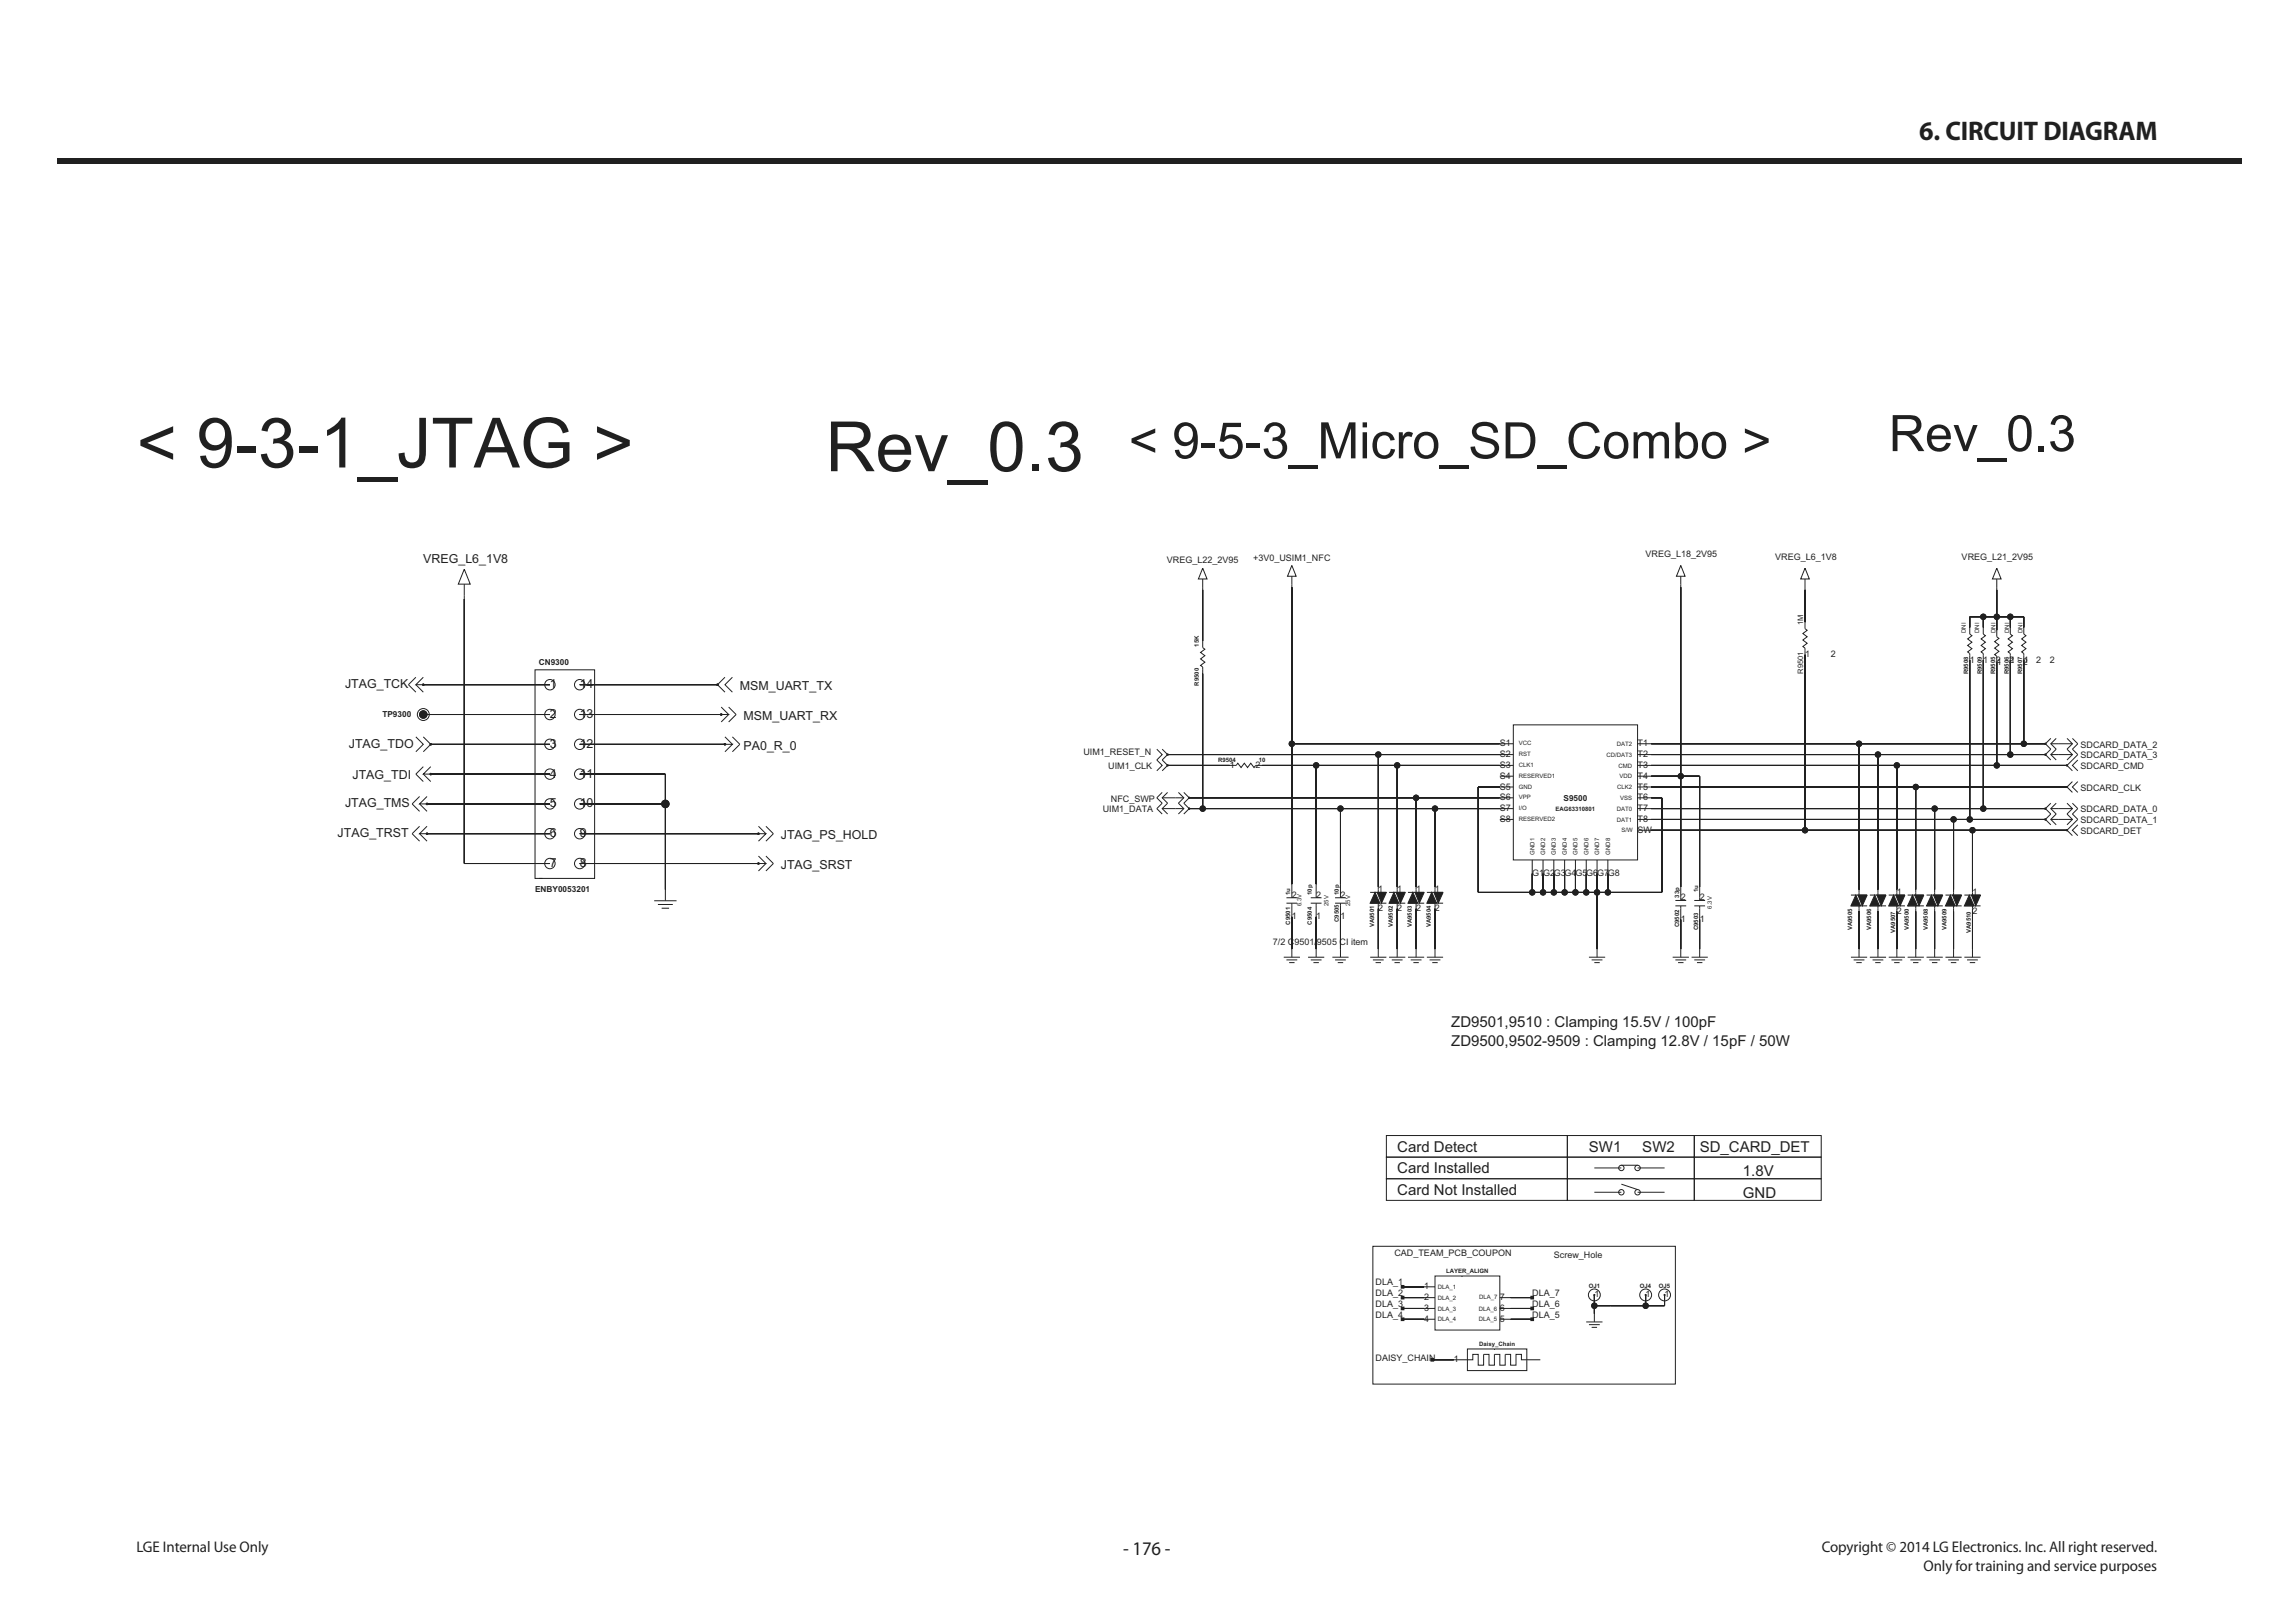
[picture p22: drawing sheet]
<svg xmlns="http://www.w3.org/2000/svg" width="420mm" height="297mm" viewBox="0 0 420 297" stroke-linecap="round" stroke-linejoin="round" font-family="sans-serif">
<defs><g id="words">
<g font-size="12.7" fill="#231f20">
<text x="25" y="85.6">&lt; 9-3-1_JTAG &gt;</text>
<text x="151.1" y="86.2">Rev_0.3</text>
</g>
<g font-size="9.2" fill="#231f20">
<text x="206.6" y="83.9">&lt; 9-5-3_Micro_SD_Combo &gt;</text>
<text x="345.8" y="82.6">Rev_0.3</text>
</g>
<text font-size="4.9" fill="#231f20" x="351.4" y="25.7">6. CIRCUIT DIAGRAM</text>
<text font-size="3.5" fill="#231f20" x="205.6" y="284.6">- 176 -</text>
<g font-size="2.8" fill="#231f20">
<text x="25" y="284.1">LGE Internal Use Only</text>
<text x="333.5" y="284.1">Copyright © 2014 LG Electronics. Inc. All right reserved.</text>
<text x="352.2" y="287.5">Only for training and service purposes</text>
</g>
<g font-size="2.7" fill="#231f20">
<text x="265.7" y="188">ZD9501,9510 : Clamping 15.5V / 100pF</text>
<text x="265.7" y="191.5">ZD9500,9502-9509 : Clamping 12.8V / 15pF / 50W</text>
<text x="255.8" y="214.8">Card Installed</text>
<text x="255.8" y="210.8">Card Detect</text>
<text x="290.9" y="210.8">SW1</text>
<text x="300.7" y="210.8">SW2</text>
<text x="311.2" y="210.8">SD_CARD_DET</text>
<text x="319.1" y="215.2">1.8V</text>
<text x="255.8" y="218.7">Card Not Installed</text>
<text x="319.1" y="219.2">GND</text>
</g>
<g font-size="2.3" fill="#231f20">
<text x="77.5" y="103">VREG_L6_1V8</text>
<text x="63.2" y="126">JTAG_TCK</text>
<text x="100.7" y="126">1</text>
<text x="106.1" y="126">14</text>
<text x="100.7" y="131.4">2</text>
<text x="106.1" y="131.4">13</text>
<text x="135.4" y="126.3">MSM_UART_TX</text>
<text x="136.1" y="131.7">MSM_UART_RX</text>
<text x="63.9" y="136.9">JTAG_TDO</text>
<text x="100.7" y="136.9">3</text>
<text x="106.1" y="136.9">12</text>
<text x="136.1" y="137.2">PA0_R_0</text>
<text x="64.5" y="142.6">JTAG_TDI</text>
<text x="100.7" y="142.3">4</text>
<text x="106.1" y="142.3">11</text>
<text x="63.2" y="147.8">JTAG_TMS</text>
<text x="100.7" y="147.8">5</text>
<text x="106.1" y="147.8">10</text>
<text x="61.8" y="153.2">JTAG_TRST</text>
<text x="100.7" y="153.2">6</text>
<text x="106.1" y="153.2">9</text>
<text x="142.9" y="153.5">JTAG_PS_HOLD</text>
<text x="100.7" y="158.7">7</text>
<text x="106.1" y="158.7">8</text>
<text x="142.9" y="159">JTAG_SRST</text>
</g>
<g font-size="1.6" fill="#231f20">
<text x="301.3" y="102">VREG_L18_2V95</text>
<text x="213.6" y="103.1">VREG_L22_2V95</text>
<text x="229.4" y="102.7">+3V0_USIM1_NFC</text>
<text x="325" y="102.5">VREG_L6_1V8</text>
<text x="359.1" y="102.5">VREG_L21_2V95</text>
<text x="330.5" y="120.3">1</text>
<text x="335.2" y="120.3">2</text>
<text x="360.6" y="121.3">1</text>
<text x="363.1" y="121.3">1</text>
<text x="365.4" y="121.3">2</text>
<text x="365.6" y="121.8">1</text>
<text x="367.8" y="121.3">21</text>
<text x="370.3" y="121.8">2</text>
<text x="370.5" y="121.3">1</text>
<text x="372.8" y="121.3">2</text>
<text x="375.3" y="121.3">2</text>
<text x="274.6" y="136.6">S1</text>
<text x="299.8" y="136.6">T1</text>
<text x="380.9" y="136.8">SDCARD_DATA_2</text>
<text x="198.3" y="138.2">UIM1_RESET_N</text>
<text x="202.9" y="140.8">UIM1_CLK</text>
<text x="225.1" y="140.5">1</text>
<text x="229.9" y="140.5">2</text>
<text x="274.6" y="142.5">S4</text>
<text x="274.6" y="140.5">S3</text>
<text x="274.6" y="138.6">S2</text>
<text x="299.8" y="138.6">T2</text>
<text x="299.8" y="142.5">T4</text>
<text x="299.8" y="140.5">T3</text>
<text x="380.9" y="140.8">SDCARD_CMD</text>
<text x="380.9" y="138.8">SDCARD_DATA_3</text>
<text x="201.9" y="148.7">UIM1_DATA</text>
<text x="203.4" y="146.7">NFC_SWP</text>
<text x="274.6" y="148.5">S7</text>
<text x="274.6" y="146.5">S6</text>
<text x="274.6" y="144.5">S5</text>
<text x="299.8" y="146.5">T6</text>
<text x="299.8" y="148.5">T7</text>
<text x="299.8" y="144.5">T5</text>
<text x="380.9" y="144.7">SDCARD_CLK</text>
<text x="380.9" y="148.7">SDCARD_DATA_0</text>
<text x="274.6" y="150.4">S8</text>
<text x="299.8" y="152.4">SW</text>
<text x="299.8" y="150.4">T8</text>
<text x="380.9" y="150.7">SDCARD_DATA_1</text>
<text x="380.9" y="152.6">SDCARD_DET</text>
<text x="280.5" y="160.3">G1G2</text>
<text x="284.5" y="160.3">G3G4G5</text>
<text x="290.4" y="160.3">G6G7G8</text>
<text x="236.5" y="164.3">2</text>
<text x="241" y="164.3">2</text>
<text x="245.4" y="164.3">2</text>
<text x="252.3" y="166.8">2</text>
<text x="252.3" y="163.3">1</text>
<text x="255.8" y="166.8">2</text>
<text x="255.8" y="163.3">1</text>
<text x="259.3" y="166.8">2</text>
<text x="259.3" y="163.3">1</text>
<text x="262.7" y="166.8">2</text>
<text x="262.7" y="163.3">1</text>
<text x="307.7" y="164.8">2</text>
<text x="311.2" y="164.8">2</text>
<text x="347.3" y="167.2">2</text>
<text x="347.3" y="163.8">1</text>
<text x="361.1" y="167.2">2</text>
<text x="361.1" y="163.8">1</text>
<text x="233" y="172.9">7/2 C9501/9505 CI item</text>
<text x="236.5" y="168.2">1</text>
<text x="241" y="168.2">1</text>
<text x="245.4" y="168.2">1</text>
<text x="307.7" y="168.7">1</text>
<text x="311.2" y="168.7">1</text>
<text x="255.3" y="229.8">CAD_TEAM_PCB_COUPON</text>
<text x="284.5" y="230.3">Screw_Hole</text>
<text x="251.8" y="235.2">DLA_1</text>
<text x="251.8" y="237.2">DLA_2</text>
<text x="251.8" y="239.2">DLA_3</text>
<text x="260.7" y="239.9">3</text>
<text x="260.7" y="238">2</text>
<text x="260.7" y="236">1</text>
<text x="274.6" y="238">7</text>
<text x="274.6" y="239.9">6</text>
<text x="280.5" y="239.2">DLA_6</text>
<text x="280.5" y="237.2">DLA_7</text>
<text x="291.9" y="237.5">1</text>
<text x="301.3" y="237.5">1</text>
<text x="304.7" y="237.5">1</text>
<text x="251.8" y="241.2">DLA_4</text>
<text x="260.7" y="241.9">4</text>
<text x="274.6" y="241.9">5</text>
<text x="280.5" y="241.2">DLA_5</text>
<text x="251.8" y="249.1">DAISY_CHAIN</text>
<text x="266.2" y="249.3">1</text>
</g>
<g font-size="1.5" fill="#231f20">
<text x="98.6" y="121.6">CN9300</text>
<text x="70" y="131.2">TP9300</text>
<text x="286.2" y="146.6">S9500</text>
<text x="98" y="163.2">ENBY0053201</text>
</g>
<g font-size="1.4" fill="#231f20">
<text x="330.1" y="114.3" transform="rotate(-90 330.1 114.3)">1M</text>
<text x="330.1" y="123.3" transform="rotate(-90 330.1 123.3)">R9501</text>
</g>
<g font-size="1.1" fill="#231f20">
<text x="219.5" y="118.4" transform="rotate(-90 219.5 118.4)">15K</text>
<text x="359.9" y="115.9" transform="rotate(-90 359.9 115.9)">DNI</text>
<text x="362.4" y="115.9" transform="rotate(-90 362.4 115.9)">DNI</text>
<text x="365.3" y="115.9" transform="rotate(-90 365.3 115.9)">DNI</text>
<text x="367.8" y="115.9" transform="rotate(-90 367.8 115.9)">DNI</text>
<text x="370.3" y="115.9" transform="rotate(-90 370.3 115.9)">DNI</text>
<text x="219.5" y="125.5" transform="rotate(-90 219.5 125.5)">R9500</text>
<text x="360.3" y="123.4" transform="rotate(-90 360.3 123.4)">R9508</text>
<text x="362.8" y="123.4" transform="rotate(-90 362.8 123.4)">R9509</text>
<text x="365.3" y="123.4" transform="rotate(-90 365.3 123.4)">R9505</text>
<text x="367.8" y="123.4" transform="rotate(-90 367.8 123.4)">R9506</text>
<text x="370.2" y="123.4" transform="rotate(-90 370.2 123.4)">R9507</text>
<text x="278" y="136.4">VCC</text>
<text x="296" y="136.5">DAT2</text>
<text x="223" y="139.4">R9504</text>
<text x="230.5" y="139.4">10</text>
<text x="278" y="138.4">RST</text>
<text x="278" y="140.4">CLK1</text>
<text x="278" y="142.4">RESERVED1</text>
<text x="294.1" y="138.5">CD/DAT3</text>
<text x="296.3" y="140.5">CMD</text>
<text x="296.5" y="142.5">VDD</text>
<text x="278" y="144.3">GND</text>
<text x="278" y="146.3">VPP</text>
<text x="278" y="148.3">I/O</text>
<text x="284.8" y="148.4">EAG63310801</text>
<text x="296" y="148.4">DAT0</text>
<text x="296.1" y="144.4">CLK2</text>
<text x="296.6" y="146.4">VSS</text>
<text x="278" y="150.3">RESERVED2</text>
<text x="296" y="150.4">DAT1</text>
<text x="296.8" y="152.3">S/W</text>
<text x="280.9" y="156.4" transform="rotate(-90 280.9 156.4)">GND1</text>
<text x="282.9" y="156.4" transform="rotate(-90 282.9 156.4)">GND2</text>
<text x="284.9" y="156.4" transform="rotate(-90 284.9 156.4)">GND3</text>
<text x="286.8" y="156.4" transform="rotate(-90 286.8 156.4)">GND4</text>
<text x="288.8" y="156.4" transform="rotate(-90 288.8 156.4)">GND5</text>
<text x="290.8" y="156.4" transform="rotate(-90 290.8 156.4)">GND6</text>
<text x="292.8" y="156.4" transform="rotate(-90 292.8 156.4)">GND7</text>
<text x="294.8" y="156.4" transform="rotate(-90 294.8 156.4)">GND8</text>
<text x="236.2" y="163.8" transform="rotate(-90 236.2 163.8)">1u</text>
<text x="238.3" y="165.8" transform="rotate(-90 238.3 165.8)">6.3V</text>
<text x="240.2" y="163.8" transform="rotate(-90 240.2 163.8)">10p</text>
<text x="243.2" y="165.8" transform="rotate(-90 243.2 165.8)">25V</text>
<text x="245.1" y="163.8" transform="rotate(-90 245.1 163.8)">10p</text>
<text x="247.2" y="165.8" transform="rotate(-90 247.2 165.8)">25V</text>
<text x="307.4" y="164.3" transform="rotate(-90 307.4 164.3)">33p</text>
<text x="310.9" y="163.3" transform="rotate(-90 310.9 163.3)">1u</text>
<text x="313.4" y="166.3" transform="rotate(-90 313.4 166.3)">6.3V</text>
<text x="236.2" y="169.3" transform="rotate(-90 236.2 169.3)">C9501</text>
<text x="240.2" y="169.3" transform="rotate(-90 240.2 169.3)">C9504</text>
<text x="245.1" y="168.8" transform="rotate(-90 245.1 168.8)">C9505</text>
<text x="251.6" y="169.7" transform="rotate(-90 251.6 169.7)">VA9501</text>
<text x="255" y="169.7" transform="rotate(-90 255 169.7)">VA9502</text>
<text x="258.5" y="169.7" transform="rotate(-90 258.5 169.7)">VA9503</text>
<text x="261.9" y="169.7" transform="rotate(-90 261.9 169.7)">VA9504</text>
<text x="307.4" y="169.7" transform="rotate(-90 307.4 169.7)">C9502</text>
<text x="310.9" y="170.2" transform="rotate(-90 310.9 170.2)">C9503</text>
<text x="339.1" y="170.2" transform="rotate(-90 339.1 170.2)">VA9505</text>
<text x="342.5" y="170.2" transform="rotate(-90 342.5 170.2)">VA9506</text>
<text x="347" y="170.7" transform="rotate(-90 347 170.7)">VA9507</text>
<text x="349.5" y="170.2" transform="rotate(-90 349.5 170.2)">VA9500</text>
<text x="352.9" y="170.2" transform="rotate(-90 352.9 170.2)">VA9508</text>
<text x="356.4" y="170.2" transform="rotate(-90 356.4 170.2)">VA9509</text>
<text x="360.8" y="170.7" transform="rotate(-90 360.8 170.7)">VA9510</text>
<text x="264.8" y="232.9">LAYER_ALIGN</text>
<text x="263.2" y="235.9">DLA_1</text>
<text x="263.2" y="237.9">DLA_2</text>
<text x="263.2" y="239.9">DLA_3</text>
<text x="270.7" y="239.9">DLA_6</text>
<text x="270.8" y="237.8">DLA_7</text>
<text x="290.8" y="235.8">OJ1</text>
<text x="300.2" y="235.8">OJ4</text>
<text x="303.7" y="235.8">OJ5</text>
<text x="263.2" y="241.8">DLA_4</text>
<text x="270.7" y="241.8">DLA_5</text>
<text x="270.8" y="246.3">Daisy_Chain</text>
</g>
</g></defs>
<path d="M10.4 29h400v1h-400z" fill="#231f20"/>
<path d="M76.8 147.1l1.4 1.4M76.8 145.8l-1.3 1.3 1.3 1.4M78.2 145.8l-1.4 1.3h1.4M78.2 147.1h.1M119.8 164.9h4.1M120.4 165.5h2.8M121.1 166.2h1.4M121.8 162.8v2.1" fill="none" stroke="#231f20" stroke-width=".18"/>
<circle cx="78.2" cy="147.1" r=".14" fill="#231f20"/>
<g fill="none" stroke="#231f20" stroke-width=".18">
<path d="M77.5 141.7l1.4 1.3M77.5 140.3l-1.4 1.4 1.4 1.3M78.9 140.3l-1.4 1.4h1.4M78.9 141.7h.1"/>
<circle cx="78.2" cy="147.1" r=".14"/>
</g>
<circle cx="78.9" cy="141.7" r=".14" fill="#231f20"/>
<g fill="none" stroke="#231f20" stroke-width=".18">
<path d="M132 130.8h1.4l-1.4 1.3M132 130.8h.1M132 129.4l1.4 1.4M133.4 129.4l1.4 1.4-1.4 1.3"/>
<circle cx="78.9" cy="141.7" r=".14"/>
</g>
<circle cx="132" cy="130.8" r=".14" fill="#231f20"/>
<g fill="none" stroke="#231f20" stroke-width=".18">
<path d="M138.9 156.7l1.3 1.3h-1.3M138.9 158h.1M140.2 158l-1.3 1.4M140.2 156.7l1.4 1.3-1.4 1.4"/>
<circle cx="132" cy="130.8" r=".14"/>
</g>
<circle cx="138.9" cy="158" r=".14" fill="#231f20"/>
<g fill="none" stroke="#231f20" stroke-width=".18">
<path d="M76.1 134.9l1.4 1.3-1.4 1.4M77.5 134.9l1.4 1.3-1.4 1.4"/>
<circle cx="138.9" cy="158" r=".14"/>
</g>
<circle cx="78.9" cy="136.2" r=".14" fill="#231f20"/>
<g fill="none" stroke="#231f20" stroke-width=".18">
<path d="M76.8 152.6l1.4 1.3M76.8 151.2l-1.3 1.4 1.3 1.3M78.2 151.2l-1.4 1.4h1.4M78.2 152.6h.1"/>
<circle cx="78.9" cy="136.2" r=".14"/>
</g>
<circle cx="78.2" cy="152.6" r=".14" fill="#231f20"/>
<g fill="none" stroke="#231f20" stroke-width=".18">
<path d="M138.9 152.6h1.3l-1.3 1.3M138.9 152.6h.1M138.9 151.2l1.3 1.4M140.2 151.2l1.4 1.4-1.4 1.3"/>
<circle cx="78.2" cy="152.6" r=".14"/>
</g>
<circle cx="138.9" cy="152.6" r=".14" fill="#231f20"/>
<g fill="none" stroke="#231f20" stroke-width=".18">
<path d="M132.7 124l-1.3 1.3 1.3 1.4M134.1 124l-1.4 1.3 1.4 1.4"/>
<circle cx="138.9" cy="152.6" r=".14"/>
</g>
<circle cx="131.4" cy="125.3" r=".14" fill="#231f20"/>
<g fill="none" stroke="#231f20" stroke-width=".18">
<path d="M77.5 130.8h.1M77.5 130.4v.6"/>
<circle cx="131.4" cy="125.3" r=".14"/>
</g>
<circle cx="77.5" cy="130.8" r=".68" fill="#231f20"/>
<g fill="none" stroke="#231f20" stroke-width=".18">
<path d="M76.1 124l-1.3 1.3 1.3 1.4M76.1 125.3l1.4 1.4M77.5 124l-1.4 1.3h1.4M77.5 125.3h.1"/>
<circle cx="77.5" cy="130.8" r=".68"/>
<circle cx="77.5" cy="130.8" r="1.09"/>
</g>
<circle cx="77.5" cy="125.3" r=".14" fill="#231f20"/>
<g fill="none" stroke="#231f20" stroke-width=".18">
<path d="M85 104.2l1.1 2.7h-2.2zM85 106.9v2.7M98 122.6h10.9v38.2h-10.9zM132.7 136.2h1.4l-1.4 1.4M132.7 136.2h.1M132.7 134.9l1.4 1.3M134.1 134.9l1.3 1.3-1.3 1.4M98.6 160.8h.7"/>
<circle cx="77.5" cy="125.3" r=".14"/>
<circle cx="100.7" cy="130.8" r=".95"/>
<circle cx="100.7" cy="125.3" r=".95"/>
<circle cx="100.7" cy="136.2" r=".95"/>
<circle cx="106.1" cy="130.8" r=".95"/>
<circle cx="106.1" cy="125.3" r=".95"/>
<circle cx="106.1" cy="136.2" r=".95"/>
<circle cx="100.7" cy="152.6" r=".95"/>
<circle cx="100.7" cy="141.7" r=".95"/>
<circle cx="100.7" cy="158" r=".95"/>
<circle cx="100.7" cy="147.1" r=".95"/>
<circle cx="106.1" cy="152.6" r=".95"/>
<circle cx="106.1" cy="141.7" r=".95"/>
<circle cx="106.1" cy="158" r=".95"/>
<circle cx="106.1" cy="147.1" r=".95"/>
</g>
<circle cx="132.7" cy="136.2" r=".14" fill="#231f20"/>
<g fill="none" stroke="#231f20" stroke-width=".18">
<path d="M106.1 141.7h15.7zM106.1 147.1h15.7zM121.8 141.7v21.1v-15.7M121.8 141.7v5.4"/>
<circle cx="132.7" cy="136.2" r=".14"/>
</g>
<circle cx="121.8" cy="147.1" r=".68" fill="#231f20"/>
<g fill="none" stroke="#231f20" stroke-width=".18">
<path d="M85 109.6v48.4zM77.5 125.3h23.2zM77.5 130.8h23.2zM78.9 136.2h21.8zM106.1 125.3h25.3zM106.1 130.8h25.9zM106.1 136.2h26.6zM78.2 147.1h22.5zM78.2 152.6h22.5zM78.9 141.7h21.8zM85 158h15.7zM106.1 158h32.8z"/>
<path d="M106.1 152.6h32.8zM340.3 162.8v1M340.3 165.8v1"/>
<circle cx="121.8" cy="147.1" r=".68"/>
</g>
<path d="M340.1 163.8h1.7l-.9 2z" fill="#231f20"/>
<path d="M340.1 163.8h1.7l-.9 2z" fill="none" stroke="#231f20" stroke-width=".18"/>
<path d="M339.8 163.8l.8 2h-1.7z" fill="#231f20"/>
<path d="M338.9 163.8h2.9M338.9 165.8h2.9M339.8 163.8l.8 2h-1.7zM343.8 162.8v1M343.8 165.8v1" fill="none" stroke="#231f20" stroke-width=".18"/>
<path d="M343.6 163.8h1.7l-.9 2z" fill="#231f20"/>
<path d="M343.6 163.8h1.7l-.9 2z" fill="none" stroke="#231f20" stroke-width=".18"/>
<path d="M343.2 163.8l.9 2h-1.8z" fill="#231f20"/>
<path d="M342.3 163.8h3M342.3 165.8h3M343.2 163.8l.9 2h-1.8zM350.7 162.8v1M350.7 165.8v1" fill="none" stroke="#231f20" stroke-width=".18"/>
<path d="M350.5 163.8h1.7l-.9 2z" fill="#231f20"/>
<path d="M350.5 163.8h1.7l-.9 2z" fill="none" stroke="#231f20" stroke-width=".18"/>
<path d="M350.1 163.8l.9 2h-1.8z" fill="#231f20"/>
<path d="M349.2 163.8h3M349.2 165.8h3M350.1 163.8l.9 2h-1.8zM354.2 162.8v1M354.2 165.8v1" fill="none" stroke="#231f20" stroke-width=".18"/>
<path d="M354 163.8h1.7l-.9 2z" fill="#231f20"/>
<path d="M354 163.8h1.7l-.9 2z" fill="none" stroke="#231f20" stroke-width=".18"/>
<path d="M353.6 163.8l.9 2h-1.8z" fill="#231f20"/>
<path d="M352.7 163.8h3M352.7 165.8h3M353.6 163.8l.9 2h-1.8zM357.7 162.8v1M357.7 165.8v1" fill="none" stroke="#231f20" stroke-width=".18"/>
<path d="M357.5 163.8h1.6l-.9 2z" fill="#231f20"/>
<path d="M357.5 163.8h1.6l-.9 2z" fill="none" stroke="#231f20" stroke-width=".18"/>
<path d="M357.1 163.8l.8 2h-1.7z" fill="#231f20"/>
<g fill="none" stroke="#231f20" stroke-width=".18">
<path d="M220.2 104l.8 2h-1.6zM220.2 117.3v1.2l.4 .3-.8 .6 .8 .6-.8 .6 .8 .6-.8 .6 .4 .3v1.2M220.2 106v1.9M330.5 113.9v1.2l.4 .3-.8 .5 .8 .6-.8 .6 .8 .6-.8 .6 .4 .3v1.2M330.5 104l.7 2h-1.5zM330.5 106v1.9M235.5 164.3h2M235.5 165.3h2M236.5 161.8v2.5M236.5 165.3v2.5M244.4 164.3h2M244.4 165.3h2"/>
<path d="M245.4 161.8v2.5M245.4 165.3v2.5M252.3 162.3v1M252.3 165.3v1M290.9 175.2h3M291.4 175.7h2M291.9 176.2h1M292.4 173.7v1.5M356.2 163.8h2.9M356.2 165.8h2.9M357.1 163.8l.8 2h-1.7z"/>
</g>
<path d="M252.1 163.3h1.7l-.9 2z" fill="#231f20"/>
<path d="M252.1 163.3h1.7l-.9 2z" fill="none" stroke="#231f20" stroke-width=".18"/>
<path d="M251.7 163.3l.9 2h-1.8z" fill="#231f20"/>
<path d="M250.8 163.3h3M250.8 165.3h3M251.7 163.3l.9 2h-1.8zM262.7 162.3v1M262.7 165.3v1" fill="none" stroke="#231f20" stroke-width=".18"/>
<path d="M262.5 163.3h1.7l-.9 2z" fill="#231f20"/>
<path d="M262.5 163.3h1.7l-.9 2z" fill="none" stroke="#231f20" stroke-width=".18"/>
<path d="M262.1 163.3l.9 2h-1.8z" fill="#231f20"/>
<path d="M259.3 162.3v1M259.3 165.3v1M261.2 163.3h3M261.2 165.3h3M262.1 163.3l.9 2h-1.8z" fill="none" stroke="#231f20" stroke-width=".18"/>
<path d="M259.1 163.3h1.6l-.9 2z" fill="#231f20"/>
<path d="M259.1 163.3h1.6l-.9 2z" fill="none" stroke="#231f20" stroke-width=".18"/>
<path d="M258.7 163.3l.8 2h-1.7z" fill="#231f20"/>
<path d="M255.8 162.3v1M255.8 165.3v1M257.8 163.3h2.9M257.8 165.3h2.9M258.7 163.3l.8 2h-1.7z" fill="none" stroke="#231f20" stroke-width=".18"/>
<path d="M255.6 163.3h1.7l-.9 2z" fill="#231f20"/>
<path d="M255.6 163.3h1.7l-.9 2z" fill="none" stroke="#231f20" stroke-width=".18"/>
<path d="M255.2 163.3l.9 2h-1.8z" fill="#231f20"/>
<g fill="none" stroke="#231f20" stroke-width=".18">
<path d="M250.8 175.2h3M251.3 175.7h2M251.8 176.2h1M252.3 173.7v1.5M254.3 163.3h3M254.3 165.3h3M254.3 175.2h3M254.8 175.7h2M255.2 163.3l.9 2h-1.8zM255.3 176.2h1M255.8 173.7v1.5M257.8 175.2h2.9"/>
<path d="M258.3 175.7h1.9M258.8 176.2h.9M259.3 173.7v1.5M261.2 175.2h3M261.7 175.7h2M262.2 176.2h1M262.7 173.7v1.5M347.3 162.8v1M347.3 165.8v1"/>
</g>
<path d="M347.1 163.8h1.7l-.9 2z" fill="#231f20"/>
<path d="M347.1 163.8h1.7l-.9 2z" fill="none" stroke="#231f20" stroke-width=".18"/>
<path d="M346.7 163.8l.9 2h-1.8z" fill="#231f20"/>
<g fill="none" stroke="#231f20" stroke-width=".18">
<path d="M342.3 175.2h3M342.8 175.7h2M343.3 176.2h1M343.8 173.7v1.5M345.8 163.8h3M345.8 165.8h3M345.8 175.2h3M346.3 175.7h2M346.7 163.8l.9 2h-1.8zM346.8 176.2h1M347.3 173.7v1.5M352.7 175.2h3"/>
<path d="M353.2 175.7h2M353.7 176.2h1M354.2 173.7v1.5M356.2 175.2h2.9M356.7 175.7h1.9M357.2 176.2h.9M357.7 173.7v1.5M361.1 162.8v1M361.1 165.8v1"/>
</g>
<path d="M360.9 163.8h1.7l-.9 2z" fill="#231f20"/>
<path d="M360.9 163.8h1.7l-.9 2z" fill="none" stroke="#231f20" stroke-width=".18"/>
<path d="M360.5 163.8l.9 2h-1.8z" fill="#231f20"/>
<g fill="none" stroke="#231f20" stroke-width=".18">
<path d="M307.7 103.5l.8 2h-1.6zM307.7 105.5v1.9M360.6 114.9v1.1l.4 .3-.8 .6 .8 .6-.8 .6 .8 .6-.8 .6 .4 .3v1.2M363.1 114.9v1.1l.4 .3-.8 .6 .8 .6-.8 .6 .8 .6-.8 .6 .4 .3v1.2M365.6 115.4v1.1l.4 .3-.8 .6 .8 .6-.8 .6 .8 .6-.8 .6 .4 .3v1.2M365.6 104l.8 2h-1.6zM365.6 106v1.9M368 114.9v1.1l.4 .3-.8 .6 .8 .6-.8 .6 .8 .6-.8 .6 .4 .3v1.2M370.5 114.9v1.1l.4 .3-.8 .6 .8 .6-.8 .6 .8 .6-.8 .6 .4 .3v1.2M274.6 138.1h2.5M274.6 136.1h2.5M277.1 132.7h22.7v24.7h-22.7z"/>
<path d="M299.8 138.1h2.5M299.8 136.1h2.5M225.1 140.1h1.2l.3-.4 .6 .8 .6-.8 .6 .8 .6-.8 .6 .8 .3-.4h1.2M274.6 140.1h2.5M274.6 144h2.5M274.6 150h2.5M274.6 142.1h2.5M274.6 148h2.5M274.6 146h2.5M280.5 157.4v2.5M282.5 157.4v2.5M284.5 157.4v2.5"/>
<path d="M286.4 157.4v2.5M288.4 157.4v2.5M290.4 157.4v2.5M292.4 157.4v2.5M294.4 157.4v2.5M299.8 140.1h2.5M299.8 144h2.5M299.8 150h2.5M299.8 142.1h2.5M299.8 148h2.5M299.8 146h2.5M299.8 151.9h2.5"/>
<path d="M379.4 151l-1 .9 1 1M380.4 151l-1 .9 1 1M239.5 175.2h2.9M240 164.3h1.9M240 165.3h1.9M240 175.7h1.9M240.5 176.2h.9M241 161.8v2.5M241 165.3v2.5M241 173.7v1.5M243.9 175.2h3M244.4 175.7h2"/>
<path d="M244.9 176.2h1M245.4 173.7v1.5M338.9 175.2h2.9M339.4 175.7h1.9M339.8 176.2h1M340.3 173.7v1.5M349.2 175.2h3M349.7 175.7h2M350.2 176.2h1M350.7 173.7v1.5M359.6 175.2h3M359.6 163.8h3"/>
<path d="M359.6 165.8h3M360.1 175.7h2M360.5 163.8l.9 2h-1.8zM360.6 176.2h1M361.1 173.7v1.5"/>
</g>
<circle cx="378.4" cy="151.9" r=".1" fill="#231f20"/>
<g fill="none" stroke="#231f20" stroke-width=".18">
<path d="M379.4 139.1l-1 1 1 1M380.4 139.1l-1 1 1 1M306.2 175.2h3M306.7 175.7h2M307.2 176.2h1M307.7 173.7v1.5M309.7 175.2h3M310.2 175.7h2M310.2 164.8h2M310.2 165.8h2M310.7 176.2h1M311.2 173.7v1.5"/>
<path d="M311.2 162.3v2.5M311.2 165.8v2.5"/>
<circle cx="378.4" cy="151.9" r=".1"/>
</g>
<circle cx="378.4" cy="140.1" r=".1" fill="#231f20"/>
<g fill="none" stroke="#231f20" stroke-width=".18">
<path d="M379.4 143l-1 1 1 1M380.4 143l-1 1 1 1"/>
<circle cx="378.4" cy="140.1" r=".1"/>
</g>
<circle cx="378.4" cy="144" r=".1" fill="#231f20"/>
<g fill="none" stroke="#231f20" stroke-width=".18">
<path d="M374.5 150h.1M375.5 150h3.9M375.5 149l-1 1 1 1M376.4 149l-.9 1 .9 1M378.4 149l1 1-1 1M379.4 149l1 1-1 1"/>
<circle cx="378.4" cy="144" r=".1"/>
</g>
<circle cx="374.5" cy="150" r=".1" fill="#231f20"/>
<g fill="none" stroke="#231f20" stroke-width=".18">
<path d="M374.5 148h.1M375.5 148h3.9M375.5 147l-1 1 1 1M376.4 147l-.9 1 .9 1M378.4 147l1 1-1 1M379.4 147l1 1-1 1"/>
<circle cx="374.5" cy="150" r=".1"/>
</g>
<circle cx="374.5" cy="148" r=".1" fill="#231f20"/>
<g fill="none" stroke="#231f20" stroke-width=".18">
<path d="M374.5 138.1h.1M375.5 138.1h3.9M375.5 137.1l-1 1 1 1M376.4 137.1l-.9 1 .9 1M378.4 137.1l1 1-1 1M379.4 137.1l1 1-1 1"/>
<circle cx="374.5" cy="148" r=".1"/>
</g>
<circle cx="374.5" cy="138.1" r=".1" fill="#231f20"/>
<g fill="none" stroke="#231f20" stroke-width=".18">
<path d="M374.5 136.1h.1M375.5 136.1h3.9M375.5 135.1l-1 1 1 1M376.4 135.1l-.9 1 .9 1M378.4 135.1l1 1-1 1M379.4 135.1l1 1-1 1"/>
<circle cx="374.5" cy="138.1" r=".1"/>
</g>
<circle cx="374.5" cy="136.1" r=".1" fill="#231f20"/>
<g fill="none" stroke="#231f20" stroke-width=".18">
<path d="M212.8 147l-1 1 1 1M212.8 148h3.9M213.8 147l-1 1 1 1M215.7 147l1 1-1 1M216.7 147l1 1-1 1M217.7 148h.1"/>
<circle cx="374.5" cy="136.1" r=".1"/>
</g>
<circle cx="217.7" cy="148" r=".1" fill="#231f20"/>
<g fill="none" stroke="#231f20" stroke-width=".18">
<path d="M212.8 145l-1 1 1 1M212.8 146h3.9M213.8 145l-1 1 1 1M215.7 145l1 1-1 1M216.7 145l1 1-1 1M217.7 146h.1"/>
<circle cx="217.7" cy="148" r=".1"/>
</g>
<circle cx="217.7" cy="146" r=".1" fill="#231f20"/>
<g fill="none" stroke="#231f20" stroke-width=".18">
<path d="M236.5 103.5l.8 2h-1.6zM236.5 105.5v1.9M211.8 137.1l1 1-1 1M212.8 137.1l1 1-1 1M235 175.2h3M235.5 175.7h2M236 176.2h1M236.5 173.7v1.5"/>
<circle cx="217.7" cy="146" r=".1"/>
</g>
<circle cx="213.8" cy="138.1" r=".1" fill="#231f20"/>
<g fill="none" stroke="#231f20" stroke-width=".18">
<path d="M211.8 139.1l1 1-1 1M212.8 139.1l1 1-1 1"/>
<circle cx="213.8" cy="138.1" r=".1"/>
</g>
<circle cx="213.8" cy="140.1" r=".1" fill="#231f20"/>
<g fill="none" stroke="#231f20" stroke-width=".18">
<path d="M236.5 167.8v5.9zM241 167.8v5.9zM245.4 167.8v5.9zM252.3 166.3v7.4zM255.8 166.3v7.4zM259.3 166.3v7.4zM262.7 166.3v7.4zM306.7 164.8h2M306.7 165.8h2M307.7 165.8v7.9v-5.4M307.7 162.3v2.5M311.2 168.3v5.4z"/>
<path d="M340.3 166.8v6.9zM343.8 166.8v6.9zM347.3 166.8v6.9zM350.7 166.8v6.9zM354.2 166.8v6.9zM357.7 166.8v6.9zM361.1 166.8v6.9zM260.7 235.5h2M260.7 237.5h2M260.7 239.5h2M262.7 233.5h11.9v9.9h-11.9zM267.7 233.5h.1"/>
<path d="M274.6 237.5h2M274.6 239.5h2M291.9 237h.1M301.3 237h.1M304.7 237h.1M260.7 241.4h2M266.2 248.9h3.4v-1h1v2h1v-2h1v2h1v-2h1v2h1v-2h1v2h.9v-2h1v1h3.5M268.6 246.9h10.9v3.9h-10.9zM273.6 246.9h.1M274.6 241.4h2M290.4 241.9h3M290.9 242.4h2"/>
<path d="M291.4 242.9h1M291.9 240.5v1.4"/>
<circle cx="213.8" cy="140.1" r=".1"/>
<circle cx="291.9" cy="237" r=".1"/>
<circle cx="291.9" cy="237" r="1.09"/>
<circle cx="301.3" cy="237" r=".1"/>
<circle cx="301.3" cy="237" r="1.09"/>
<circle cx="304.7" cy="237" r="1.09"/>
<circle cx="304.7" cy="237" r=".1"/>
</g>
<path d="M291.9 239v1.5z" fill="#231f20"/>
<path d="M291.9 239v1.5" fill="none" stroke="#231f20" stroke-width=".18"/>
<path d="M291.9 237v2z" fill="#231f20"/>
<path d="M291.9 239h9.4zM291.9 237v2" fill="none" stroke="#231f20" stroke-width=".18"/>
<path d="M301.3 237v2z" fill="#231f20"/>
<path d="M301.3 237v2M301.3 239h3.4z" fill="none" stroke="#231f20" stroke-width=".18"/>
<path d="M304.7 237v2z" fill="#231f20"/>
<path d="M304.7 237v2" fill="none" stroke="#231f20" stroke-width=".18"/>
<circle cx="291.9" cy="239" r=".49" fill="#231f20"/>
<circle cx="291.9" cy="239" r=".49" fill="none" stroke="#231f20" stroke-width=".18"/>
<circle cx="301.3" cy="239" r=".49" fill="#231f20"/>
<g fill="none" stroke="#231f20" stroke-width=".18">
<path d="M270.6 144v19.3M270.6 144h4zM280.5 159.9v3.4zM282.5 159.9v3.4zM284.5 159.9v3.4zM288.4 159.9v3.4zM292.4 159.9v3.4zM270.6 163.3h9.9"/>
<circle cx="301.3" cy="239" r=".49"/>
</g>
<path d="M280.5 163.3h2z" fill="#231f20"/>
<path d="M280.5 163.3h2" fill="none" stroke="#231f20" stroke-width=".18"/>
<path d="M282.5 163.3h2z" fill="#231f20"/>
<path d="M282.5 163.3h2" fill="none" stroke="#231f20" stroke-width=".18"/>
<path d="M284.5 163.3h1.9z" fill="#231f20"/>
<path d="M286.4 159.9v3.4zM284.5 163.3h1.9" fill="none" stroke="#231f20" stroke-width=".18"/>
<path d="M286.4 163.3h2z" fill="#231f20"/>
<path d="M286.4 163.3h2" fill="none" stroke="#231f20" stroke-width=".18"/>
<path d="M288.4 163.3h2z" fill="#231f20"/>
<path d="M290.4 159.9v3.4zM288.4 163.3h2" fill="none" stroke="#231f20" stroke-width=".18"/>
<path d="M290.4 163.3h2z" fill="#231f20"/>
<path d="M290.4 163.3h2M292.4 163.3v10.4z" fill="none" stroke="#231f20" stroke-width=".18"/>
<path d="M292.4 163.3h2z" fill="#231f20"/>
<path d="M294.4 159.9v3.4zM304.2 146v17.3zM292.4 163.3h2M294.4 163.3h9.8" fill="none" stroke="#231f20" stroke-width=".18"/>
<path d="M302.3 146h1.9z" fill="#231f20"/>
<path d="M302.3 146h1.9" fill="none" stroke="#231f20" stroke-width=".18"/>
<circle cx="280.5" cy="163.3" r=".49" fill="#231f20"/>
<circle cx="280.5" cy="163.3" r=".49" fill="none" stroke="#231f20" stroke-width=".18"/>
<circle cx="282.5" cy="163.3" r=".49" fill="#231f20"/>
<circle cx="282.5" cy="163.3" r=".49" fill="none" stroke="#231f20" stroke-width=".18"/>
<circle cx="284.5" cy="163.3" r=".49" fill="#231f20"/>
<circle cx="284.5" cy="163.3" r=".49" fill="none" stroke="#231f20" stroke-width=".18"/>
<circle cx="286.4" cy="163.3" r=".49" fill="#231f20"/>
<circle cx="286.4" cy="163.3" r=".49" fill="none" stroke="#231f20" stroke-width=".18"/>
<circle cx="288.4" cy="163.3" r=".49" fill="#231f20"/>
<circle cx="288.4" cy="163.3" r=".49" fill="none" stroke="#231f20" stroke-width=".18"/>
<circle cx="290.4" cy="163.3" r=".49" fill="#231f20"/>
<circle cx="290.4" cy="163.3" r=".49" fill="none" stroke="#231f20" stroke-width=".18"/>
<circle cx="292.4" cy="163.3" r=".49" fill="#231f20"/>
<circle cx="292.4" cy="163.3" r=".49" fill="none" stroke="#231f20" stroke-width=".18"/>
<circle cx="294.4" cy="163.3" r=".49" fill="#231f20"/>
<g fill="none" stroke="#231f20" stroke-width=".18">
<path d="M213.8 138.1h60.8zM252.3 138.1v24.2zM213.8 140.1h11.3z"/>
<circle cx="294.4" cy="163.3" r=".49"/>
</g>
<circle cx="252.3" cy="138.1" r=".49" fill="#231f20"/>
<g fill="none" stroke="#231f20" stroke-width=".18">
<path d="M220.2 107.9v9.4zM330.5 107.9v6zM365.6 107.9v7.5z"/>
<circle cx="252.3" cy="138.1" r=".49"/>
</g>
<path d="M368 112.9v2z" fill="#231f20"/>
<path d="M368 112.9v2" fill="none" stroke="#231f20" stroke-width=".18"/>
<path d="M370.5 112.9v2z" fill="#231f20"/>
<path d="M363.1 112.9h7.4zM370.5 112.9v2" fill="none" stroke="#231f20" stroke-width=".18"/>
<path d="M360.6 112.9v2z" fill="#231f20"/>
<path d="M360.6 112.9h2.5zM360.6 112.9v2" fill="none" stroke="#231f20" stroke-width=".18"/>
<path d="M363.1 112.9v2z" fill="#231f20"/>
<path d="M363.1 112.9v2" fill="none" stroke="#231f20" stroke-width=".18"/>
<circle cx="368" cy="112.9" r=".49" fill="#231f20"/>
<circle cx="368" cy="112.9" r=".49" fill="none" stroke="#231f20" stroke-width=".18"/>
<circle cx="365.6" cy="112.9" r=".49" fill="#231f20"/>
<circle cx="365.6" cy="112.9" r=".49" fill="none" stroke="#231f20" stroke-width=".18"/>
<circle cx="363.1" cy="112.9" r=".49" fill="#231f20"/>
<g fill="none" stroke="#231f20" stroke-width=".18">
<path d="M236.5 107.4v54.4zM236.5 136.1h38.1z"/>
<circle cx="363.1" cy="112.9" r=".49"/>
</g>
<circle cx="236.5" cy="136.1" r=".49" fill="#231f20"/>
<g fill="none" stroke="#231f20" stroke-width=".18">
<path d="M365.6 121.3v18.8zM347.3 140.1h18.3M347.3 140.1v22.7zM347.3 140.1h-45h76.1h-12.8"/>
<circle cx="236.5" cy="136.1" r=".49"/>
</g>
<circle cx="365.6" cy="140.1" r=".49" fill="#231f20"/>
<circle cx="365.6" cy="140.1" r=".49" fill="none" stroke="#231f20" stroke-width=".18"/>
<circle cx="347.3" cy="140.1" r=".49" fill="#231f20"/>
<g fill="none" stroke="#231f20" stroke-width=".18">
<path d="M302.3 144h76.1zM350.7 144v18.8z"/>
<circle cx="347.3" cy="140.1" r=".49"/>
</g>
<circle cx="350.7" cy="144" r=".49" fill="#231f20"/>
<g fill="none" stroke="#231f20" stroke-width=".18">
<path d="M340.3 136.1h30.2M340.3 136.1h-38h72.2h-4M340.3 136.1v26.7zM370.5 120.8v15.3z"/>
<circle cx="350.7" cy="144" r=".49"/>
</g>
<circle cx="370.5" cy="136.1" r=".49" fill="#231f20"/>
<circle cx="370.5" cy="136.1" r=".49" fill="none" stroke="#231f20" stroke-width=".18"/>
<circle cx="340.3" cy="136.1" r=".49" fill="#231f20"/>
<g fill="none" stroke="#231f20" stroke-width=".18">
<path d="M343.8 138.1h24.2M343.8 138.1v24.7zM343.8 138.1h-41.5h72.2h-6.5M368 120.8v17.3z"/>
<circle cx="340.3" cy="136.1" r=".49"/>
</g>
<circle cx="343.8" cy="138.1" r=".49" fill="#231f20"/>
<circle cx="343.8" cy="138.1" r=".49" fill="none" stroke="#231f20" stroke-width=".18"/>
<circle cx="368" cy="138.1" r=".49" fill="#231f20"/>
<g fill="none" stroke="#231f20" stroke-width=".18">
<path d="M363.1 120.8v27.2zM354.2 148h8.9M354.2 148h-51.9h72.2h-11.4M354.2 148v14.8z"/>
<circle cx="368" cy="138.1" r=".49"/>
</g>
<circle cx="363.1" cy="148" r=".49" fill="#231f20"/>
<circle cx="363.1" cy="148" r=".49" fill="none" stroke="#231f20" stroke-width=".18"/>
<circle cx="354.2" cy="148" r=".49" fill="#231f20"/>
<g fill="none" stroke="#231f20" stroke-width=".18">
<path d="M360.6 120.8v29.2zM357.7 150h2.9M357.7 150h-55.4h72.2h-13.9M357.7 150v12.8z"/>
<circle cx="354.2" cy="148" r=".49"/>
</g>
<circle cx="360.6" cy="150" r=".49" fill="#231f20"/>
<circle cx="360.6" cy="150" r=".49" fill="none" stroke="#231f20" stroke-width=".18"/>
<circle cx="357.7" cy="150" r=".49" fill="#231f20"/>
<g fill="none" stroke="#231f20" stroke-width=".18">
<path d="M217.7 146h56.9zM259.3 146v16.3z"/>
<circle cx="357.7" cy="150" r=".49"/>
</g>
<circle cx="259.3" cy="146" r=".49" fill="#231f20"/>
<g fill="none" stroke="#231f20" stroke-width=".18">
<path d="M220.2 123.3v24.7zM220.2 148h-2.5h56.9h-11.9M220.2 148h25.2M245.4 148v13.8zM245.4 148h17.3M262.7 148v14.3z"/>
<circle cx="259.3" cy="146" r=".49"/>
</g>
<circle cx="262.7" cy="148" r=".49" fill="#231f20"/>
<circle cx="262.7" cy="148" r=".49" fill="none" stroke="#231f20" stroke-width=".18"/>
<circle cx="220.2" cy="148" r=".49" fill="#231f20"/>
<circle cx="220.2" cy="148" r=".49" fill="none" stroke="#231f20" stroke-width=".18"/>
<circle cx="245.4" cy="148" r=".49" fill="#231f20"/>
<g fill="none" stroke="#231f20" stroke-width=".18">
<path d="M330.5 119.8v32.1zM330.5 151.9h30.6M330.5 151.9h-28.2h76.1h-17.3M361.1 151.9v10.9z"/>
<circle cx="245.4" cy="148" r=".49"/>
</g>
<circle cx="330.5" cy="151.9" r=".49" fill="#231f20"/>
<circle cx="330.5" cy="151.9" r=".49" fill="none" stroke="#231f20" stroke-width=".18"/>
<circle cx="361.1" cy="151.9" r=".49" fill="#231f20"/>
<g fill="none" stroke="#231f20" stroke-width=".18">
<path d="M307.7 107.4v54.9zM307.7 142.1h-5.4h8.9M307.7 142.1h3.5M311.2 142.1v20.2z"/>
<circle cx="361.1" cy="151.9" r=".49"/>
</g>
<circle cx="307.7" cy="142.1" r=".49" fill="#231f20"/>
<g fill="none" stroke="#231f20" stroke-width=".18">
<path d="M241 140.1h14.8M241 140.1v21.7zM241 140.1h-9.9h43.5h-18.8M255.8 140.1v22.2z"/>
<circle cx="307.7" cy="142.1" r=".49"/>
</g>
<circle cx="241" cy="140.1" r=".49" fill="#231f20"/>
<circle cx="241" cy="140.1" r=".49" fill="none" stroke="#231f20" stroke-width=".18"/>
<circle cx="255.8" cy="140.1" r=".49" fill="#231f20"/>
<g fill="none" stroke="#231f20" stroke-width=".18">
<path d="M262.2 248.9h4z"/>
<circle cx="255.8" cy="140.1" r=".49"/>
</g>
<path d="M262 248.6h.5v.5h-.5z" fill="#231f20"/>
<path d="M256.8 235.5h3.9zM262 248.6h.5v.5h-.5z" fill="none" stroke="#231f20" stroke-width=".18"/>
<path d="M256.5 235.3h.5v.5h-.5z" fill="#231f20"/>
<path d="M256.5 235.3h.5v.5h-.5zM256.8 237.5h3.9z" fill="none" stroke="#231f20" stroke-width=".18"/>
<path d="M256.5 237.2h.5v.5h-.5z" fill="#231f20"/>
<path d="M256.5 237.2h.5v.5h-.5zM256.8 239.5h3.9z" fill="none" stroke="#231f20" stroke-width=".18"/>
<path d="M256.5 239.2h.5v.5h-.5z" fill="#231f20"/>
<path d="M256.5 239.2h.5v.5h-.5zM276.6 241.4h3.9z" fill="none" stroke="#231f20" stroke-width=".18"/>
<path d="M280.3 241.2h.5v.5h-.5z" fill="#231f20"/>
<path d="M276.6 239.5h3.9zM280.3 241.2h.5v.5h-.5z" fill="none" stroke="#231f20" stroke-width=".18"/>
<path d="M280.3 239.2h.5v.5h-.5z" fill="#231f20"/>
<path d="M276.6 237.5h3.9zM280.3 239.2h.5v.5h-.5z" fill="none" stroke="#231f20" stroke-width=".18"/>
<path d="M280.3 237.2h.5v.5h-.5z" fill="#231f20"/>
<path d="M280.3 237.2h.5v.5h-.5zM256.8 241.4h3.9z" fill="none" stroke="#231f20" stroke-width=".18"/>
<path d="M256.5 241.2h.5v.5h-.5z" fill="#231f20"/>
<g fill="none" stroke="#231f20" stroke-width=".18">
<path d="M253.8 215.7h33.1v4h-33.1zM253.8 211.8h33.1v3.9h-33.1zM253.8 207.8h33.1v4h-33.1zM286.9 215.7h23.3v4h-23.3zM286.9 211.8h23.3v3.9h-23.3zM286.9 207.8h23.3v4h-23.3zM291.9 213.8h4.9M291.9 218.2h4.9M296.8 213.3h3M296.8 216.7l3 1M299.8 213.8h4.9M299.8 218.2h4.9"/>
<path d="M310.2 215.7h23.2v4h-23.2zM310.2 211.8h23.2v3.9h-23.2zM310.2 207.8h23.2v4h-23.2zM251.3 228.1h55.4v25.2h-55.4zM256.5 241.2h.5v.5h-.5z"/>
<circle cx="296.8" cy="218.2" r=".49"/>
<circle cx="296.8" cy="213.8" r=".49"/>
<circle cx="299.8" cy="218.2" r=".49"/>
<circle cx="299.8" cy="213.8" r=".49"/>
</g>
<use href="#words"/>
</svg>
